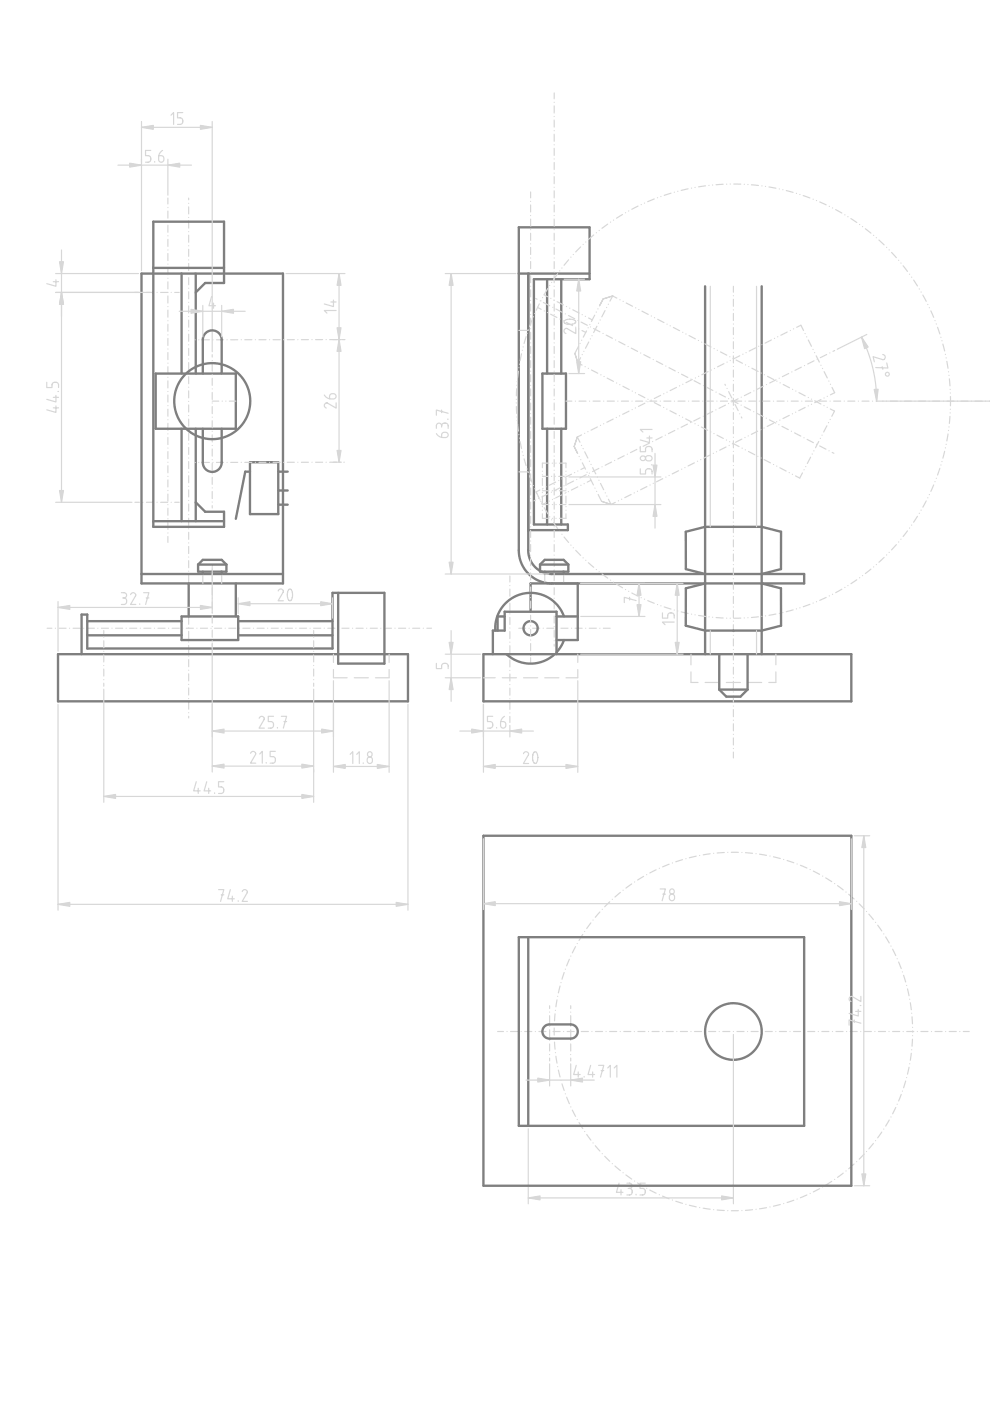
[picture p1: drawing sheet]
<svg xmlns="http://www.w3.org/2000/svg" width="210mm" height="297mm" viewBox="0 0 210 297" stroke-linecap="round" stroke-linejoin="round" font-family="sans-serif">
<g fill="none" stroke="#d7d7d7" stroke-width=".25">
<path d="M35.6 42v1.3M35.6 44h.1M35.6 44.8v1.5M35.6 47h.1M35.6 47.8v1.5M35.6 50h.1M35.6 50.8v1.5M35.6 53h.1M35.6 53.8v1.5M35.6 56h.1M35.6 56.8v1.5M35.6 59h.1"/>
<path d="M35.6 59.8v1.5M40 42v.4M40 43.1h.1M40 43.9v1.5M40 46.1h.1M40 46.9v1.5M40 49.1h.1M40 49.9v1.5M40 52.1h.1M40 52.9v1.5M40 55.1h.1M40 55.9v1.5"/>
<path d="M40 58.1h.1M40 58.9v1.5M28.6 62h.9M30.3 62h.1M31 62h1.5M33.3 62h.1M34 62h1.5M35.6 62h.1M35.6 62.8v1.5M35.6 65h.1M35.6 65.8v1.5M35.6 68h.1"/>
<path d="M35.6 68.8v1.5M35.6 71h.1M35.6 71.8v1.5M35.6 74h.1M35.6 74.8v1.5M35.6 77h.1M35.6 77.8v1.5M35.6 80h.1M36.3 62h.1M37 62h1M40 61.1h.1M40 61.9v1.5"/>
<path d="M40 64.1h.1M40 64.9v1.5M40 67.1h.1M40 67.9v1.5M40 70.1h.1M40 70.9v1.5M40 73.1h.1M40 73.9v1.5M40 76.1h.1M40 76.9v1.5M40 79.1h.1M40 79.9v1.5"/>
<path d="M45 75.2v.5M45 76.4v.1M45 77.2v1.5M45 79.4v.1M35.6 80.8v1.5M35.6 83h.1M35.6 83.8v1.5M35.6 86h.1M35.6 86.8v1.5M35.6 89h.1M35.6 89.8v1.5M35.6 92h.1"/>
<path d="M35.6 92.8v1.5M35.6 95h.1M35.6 95.8v1.5M35.6 98h.1M35.6 98.8v1.5M40 82.1h.1M40 82.9v1.5M40 85.1h.1M40 85.9v1.5M40 88.1h.1M40 88.9v1.5M40 91.1h.1"/>
<path d="M40 91.9v1.5M40 94.1h.1M40 94.9v1.5M40 97.1h.1M40 97.9v1.5M45 80.2v1.5M45 82.4v.1M45 83.2v1.5M45 85.4v.1M45 86.2v1.5M45 88.4v.1M45 89.2v1.5"/>
<path d="M45 91.4v.1M45 92.2v1.5M45 94.4v.1M45 95.2v1.5M45 97.4v.1M45 98.2v1.5M28.6 106.5h.9M30.3 106.5h.1M31 106.5h1.5M33.3 106.5h.1M34 106.5h1.5M35.6 101h.1"/>
<path d="M35.6 101.8v1.5M35.6 104h.1M35.6 104.8v1.5M35.6 107h.1M35.6 107.8v1.5M35.6 110h.1M35.6 110.8v1.5M35.6 113h.1M35.6 113.8v1.2M36.3 106.5h.1M37 106.5h1M40 100.1h.1"/>
<path d="M40 100.9v1.5M40 103.1h.1M40 103.9v1.5M40 106.1h.1M40 106.9v1.5M40 109.1h.1M40 109.9v1.5M40 112.1h.1M40 112.9v1.5M40 115.1h.1M40 115.9v1.5M40 118.1h.1"/>
<path d="M40 118.9v1.5M45 100.4v.1M45 101.2v1.5M45 103.4v.1M45 104.2v1.5M45 106.4v.1M45 107.2v.5M10 133.2h1M11.7 133.2h.1M12.5 133.2h1.5M14.7 133.2h.1M15.5 133.2h1.5"/>
<path d="M17.7 133.2h.1M18.5 133.2h1.5M20.7 133.2h.1M21.5 133.2h1.5M23.7 133.2h.1M24.5 133.2h1.5M26.7 133.2h.1M27.5 133.2h1.5M29.7 133.2h.1M30.5 133.2h1.5M32.7 133.2h.1M33.5 133.2h1.5"/>
<path d="M35.7 133.2h.1M36.5 133.2h1.5M38.7 133.2h.1M39.5 133.2h1.5M40 121.1h.1M40 121.9v1.5M40 124.1h.1M40 124.9v1.5M40 127.1h.1M40 127.9v1.5M40 130.1h.1M40 130.9v1.5"/>
<path d="M40 133.1h.1M40 133.9v1.5M40 136.1h.1M40 136.9v1.5M40 139.1h.1M40 139.9v1.5M41.7 133.2h.1M42.5 133.2h1.5M44.7 133.2h.1M45.5 133.2h1.5M47.7 133.2h.1M48.5 133.2h1.5"/>
<path d="M50.5 128h20M50.7 133.2h.1M51.5 133.2h1.5M53.7 133.2h.1M54.5 133.2h1.5M56.7 133.2h.1M57.5 133.2h1.5M59.7 133.2h.1M60.5 133.2h1.5M62.7 133.2h.1M63.5 133.2h1.5M65.7 133.2h.1"/>
<path d="M66.5 133.2h1.5M68.7 133.2h.1M69.5 133.2h1.5M71.7 133.2h.1M72.5 133.2h1.5M74.7 133.2h.1M75.5 133.2h1.5M77.7 133.2h.1M78.5 133.2h1.5M80.7 133.2h.1M81.5 133.2h1.5M83.7 133.2h.1"/>
<path d="M84.5 133.2h1.5M86.7 133.2h.1M87.5 133.2h1.5M89.7 133.2h.1M90.5 133.2h1M40 142.1h.1M40 142.9v1.5M40 145.1h.1M40 145.9v1.5M40 148.1h.1M40 148.9v1.5M40 151.1h.1"/>
<path d="M40 151.9v.3"/>
</g>
<g fill="none" stroke="#7f7f7f" stroke-width=".5">
<path d="M30 58h30v65.7h-30zM32.5 56.8h15M38.5 58v21.2M41.5 58v21.2M33 79.2h17v11.7h-17zM41.5 62l2-2h4v-13h-15v64.7h15v-3.2h-4l-2-2M38.5 90.9v19.6M41.5 90.9v19.6M32.5 110.5h15M12.3 138.7h59.4M18.5 131.7h20M18.5 134.7h20"/>
<path d="M30 121.7h30M38.5 130.7h12v5h-12zM50.5 131.7h20M50.5 134.7h20M71.7 125.7v15h9.8v-15h-11v11.8h-52v-7.2h-1.2v8.4"/>
</g>
<path d="M50.5 128l2.5-.4v.8z" fill="#d7d7d7"/>
<path d="M50.5 128l2.5-.4v.8z" fill="#d7d7d7" stroke="#d7d7d7" stroke-width=".25"/>
<path d="M68 127.6l2.5 .4-2.5 .4z" fill="#d7d7d7"/>
<path d="M68 127.6l2.5 .4-2.5 .4z" fill="#d7d7d7" stroke="#d7d7d7" stroke-width=".25"/>
<g fill="none" stroke="#d7d7d7" stroke-width=".25">
<path d="M122.7 59.2v20M45 119.7v.4M43 121.7v2M45 120.8v.1M45 121.6v1.5M45 123.8v.1M45 124.6v1.5M45 126.8v.1M45 127.6v1.5M45 129.8v.1M45 130.6v1.5M45 132.8v.1"/>
<path d="M45 133.6v1.5M45 135.8v.1M45 136.6v.4M47 121.7v2M50.5 126.8v3.3M59 125.3a.54 .54 0 0 1 .6-.4 .54 .54 0 0 1 .4 .6l-1 1.9h1.1M61.2 125l.4-.1 .4 .8-.1 1.2-.4 .5-.4-.3-.2-.6 .1-.9zM70.5 126.8v4.3"/>
</g>
<g fill="none" stroke="#7f7f7f" stroke-width=".5">
<path d="M110 58h15M112 58v58.8l.4 1.8 .9 1.5 1.6 1.1 2 .5h53.6M116 59.2v20M119 59.2v20M115 79.2h5v11.7h-5zM116 90.9v20.3M119 90.9v20.3M42 119.7v1.5h6v-1.5M42 119.7l1-1h4l1 1M42 119.7h6M112 112.4h8.4v-1.2h-7.2v-52h11.8v-11h-15v68.6l.3 1.8 .7 1.7 1.1 1.4 1.3 1 1.5 .7 1.7 .3h53.9M40 123.7v7"/>
<path d="M43 121.2v.5M47 121.2v.5M50 123.7v7"/>
</g>
<path d="M122.3 76.7h.8l-.4 2.5z" fill="#d7d7d7"/>
<path d="M122.3 76.7h.8l-.4 2.5z" fill="#d7d7d7" stroke="#d7d7d7" stroke-width=".25"/>
<path d="M122.7 59.2l.4 2.5h-.8z" fill="#d7d7d7"/>
<path d="M122.7 59.2l.4 2.5h-.8z" fill="#d7d7d7" stroke="#d7d7d7" stroke-width=".25"/>
<g fill="none" stroke="#d7d7d7" stroke-width=".25">
<path d="M117.5 19.7v1.3M117.5 21.7h.1M117.5 22.5v1.5M117.5 24.7h.1M117.5 25.5v1.5M117.5 27.7h.1M117.5 28.5v1.5M117.5 30.7h.1M117.5 31.5v1.5M117.5 33.7h.1M117.5 34.5v1.5M117.5 36.7h.1"/>
<path d="M117.5 37.5v1.5M117.5 39.7h.1M112.5 40.7v1.3M112.5 42.7h.1M112.5 43.5v1.5M112.5 45.7h.1M112.5 46.5v1.5M112.5 48.7h.1M112.5 49.5v1.5M112.5 51.7h.1M112.5 52.5v1.5M112.5 54.7h.1"/>
<path d="M112.5 55.5v1.5M112.5 57.7h.1M112.5 58.5v1.5M117.5 40.5v1.5M117.5 42.7h.1M117.5 43.5v1.5M117.5 45.7h.1M117.5 46.5v1.5M117.5 48.7h.1M117.5 49.5v1.5M117.5 51.7h.1M117.5 52.5v1.5"/>
<path d="M117.5 54.7h.1M117.5 55.5v1.5M117.5 57.7h.1M117.5 58.5v1.5M119.6 59.2h4.3M112.5 60.7h.1M112.5 61.5v1.5M112.5 63.7h.1M112.5 64.5v1.5M112.5 66.7h.1M112.5 67.5v1.5M112.5 69.7h.1"/>
<path d="M112.5 70.5v1.5M112.5 72.7h.1M112.5 73.5v1.5M112.5 75.7h.1M112.5 76.5v1.5M112.5 78.7h.1M112.5 79.5v1.5M117.5 60.7h.1M117.5 61.5v1.5M117.5 63.7h.1M117.5 64.5v1.5M117.5 66.7h.1"/>
<path d="M117.5 67.5v1.5M117.5 69.7h.1M117.5 70.5v1.5M117.5 72.7h.1M117.5 73.5v1.5M117.5 75.7h.1M117.5 76.5v1.5M117.5 78.7h.1M117.5 79.5v1.5M119.7 68.5l.6 .2a1.8 1.8 0 0 0 1.8-.5l-.2-.2-.5-.3a1.8 1.8 0 0 0-1.8 .5l.1 .3M120.6 79.2h3.3M122.1 69.6v1.1l-1.9-1a.54 .54 0 0 0-.7 .4 .54 .54 0 0 0 .5 .6"/>
<path d="M112.5 81.7h.1M112.5 82.5v1.5M112.5 84.7h.1M112.5 85.5v1.5M112.5 87.7h.1M112.5 88.5v1.5M112.5 90.7h.1M112.5 91.5v1.5M112.5 93.7h.1M112.5 94.5v1.5M112.5 96.7h.1M112.5 97.5v1.5"/>
<path d="M112.5 99.7h.1M117.5 81.7h.1M117.5 82.5v1.5M117.5 84.7h.1M117.5 85.5v1.5M117.5 87.7h.1M117.5 88.5v1.5M117.5 90.7h.1M117.5 91.5v1.5M117.5 93.7h.1M117.5 94.5v1.5M117.5 96.7h.1"/>
<path d="M117.5 97.5v1.5M117.5 99.7h.1M112.5 100.5v1.5M112.5 102.7h.1M112.5 103.5v1.5M112.5 105.7h.1M112.5 106.5v1.5M112.5 108.7h.1M112.5 109.5v1.5M112.5 111.7h.1M112.5 112.5v1.5M112.5 114.7h.1"/>
<path d="M112.5 115.5v1.5M112.5 117.7h.1M112.5 118.5v1.5M117.5 100.5v1.5M117.5 102.7h.1M117.5 103.5v1.5M117.5 105.7h.1M117.5 106.5v1.5M117.5 108.7h.1M117.5 109.5v1.5M117.5 111.7h.1M117.5 112.5v1.5"/>
<path d="M117.5 114.7h.1M117.5 115.5v1.5M117.5 117.7h.1M117.5 118.5v1.6M22 133.7v.7M22 135.1h.1M22 135.9v1.5M22 138.1h.1M22 138.9v1.5M66.5 133.7v.7M66.5 135.1h.1M66.5 135.9v1.5"/>
<path d="M66.5 138.1h.1M66.5 138.9v1.5M70.7 138.7v1.8M82.5 138.7v1.8M108.1 122.1v1.3M108.1 124.1v.1M108.1 124.9v1.5M108.1 127.1v.1M108.1 127.9v1.5M108.1 130.1v.1M108.1 130.9v1.5M108.1 133.1v.1"/>
<path d="M108.1 133.9v1.5M108.1 136.1v.1M108.1 136.9v1.5M108.1 139.1v.1M108.1 139.9v1.5M110 133.2h1.4M112.2 133.2h.1M112.5 120.7h.1M112.5 121.5v1.5M112.5 123.7h.1M112.5 124.5v1.5M112.5 126.7h.1"/>
<path d="M112.5 127.5v1.5M112.5 129.7h.1M112.5 130.5v1.5M112.5 132.7h.1M112.5 133.5v1.5M112.5 135.7h.1M112.5 136.5v1.5M112.5 138.7v.3M112.5 139.5v1.2M112.9 133.2h1.5M115.2 133.2h.1M115.5 121.7v2"/>
<path d="M115.9 133.2h1.5M117.5 120.8v.1M117.5 121.6v1.5M117.5 123.8v.1M117.5 124.6v1.5M117.5 126.8v.1M117.5 127.6v1.5M117.5 129.8v.1M117.5 130.6v1.5M117.5 132.8v.1M117.5 133.6v1.5M117.5 135.8v.1"/>
<path d="M117.5 136.6v.4M118.2 133.2h.1M118.9 133.2h1.5M119.5 121.7v2M121.2 133.2h.1M121.9 133.2h1.5M122.5 138.7v1.8M124.2 133.2h.1M124.9 133.2h1.5M127.2 133.2h.1M127.9 133.2h1.5M22 141.1h.1"/>
<path d="M22 141.9v1.5M22 144.1h.1M22 144.9v.6M66.5 141.1h.1M66.5 141.9v1.5M66.5 144.1h.1M66.5 144.9v.6M70.7 142v1.7h2.9M75.1 143.7h3M82.5 142v1.7h-2.9M102.5 143.7h2.5M106.5 143.7h3"/>
<path d="M108.1 142.1v.1M108.1 142.9v1.5M108.1 145.1v.1M108.1 145.9v1.5M108.1 148.1v.1M108.1 148.9v1.5M108.1 151.1v.1M108.1 151.9v1.3M111 143.7h3M115.5 143.7h3M122.5 142v1.7h-2.5M45 162.4h21.5"/>
</g>
<g fill="none" stroke="#7f7f7f" stroke-width=".5">
<path d="M53 98h6v11h-6zM53 100h-1l-2 10M59 100h2M59 104h2M59 107h2M114.5 119.7v1.5h6v-1.5M114.5 119.7l1-1h4l1 1M114.5 119.7h6M12.3 138.7v10h74.2v-10h-14.8M104.5 138.7v-5h2.5v-4h11v9M107 130.7h-1.5v3M107.4 138.7l1.1 .8 1.3 .7 1.3 .4 1.4 .1 1.4-.1 1.3-.4 1.3-.6 1.1-.9"/>
<path d="M112.5 129.7v-6h10v12h-4.5M115.5 121.2v.5M118 130.7h4.5M119.5 121.2v.5M119.6 135.7l-.7 1.4-.9 1.2M119.6 130.7l-.6-1.2-.8-1.1-.9-1-1.1-.7-1.2-.6-1.4-.3-1.3-.1-1.3 .2-1.3 .3-1.2 .7-1.1 .8-.9 1-.7 1.1-.5 1.3-.3 1.3v1.3M180.5 138.7h-78v10h78"/>
<circle cx="112.5" cy="133.2" r="1.5"/>
</g>
<path d="M45 162.4l2.5-.4v.8z" fill="#d7d7d7"/>
<path d="M45 162.4l2.5-.4v.8z" fill="#d7d7d7" stroke="#d7d7d7" stroke-width=".25"/>
<path d="M64 162l2.5 .4-2.5 .4z" fill="#d7d7d7"/>
<path d="M64 162l2.5 .4-2.5 .4z" fill="#d7d7d7" stroke="#d7d7d7" stroke-width=".25"/>
<path d="M45 136.3v27.4M53.1 159.7a.54 .54 0 0 1 .7-.4 .54 .54 0 0 1 .4 .7l-1.1 1.8h1.1M55.1 159.9l.5-.6v2.5M58.4 159.3h-1.1v1.1h.5a.71 .71 0 0 1 .6 .7 .71 .71 0 0 1-.6 .7h-.5M66.5 146.1v17.6M22 168.9h44.5M56.4 161.7v.1" fill="none" stroke="#d7d7d7" stroke-width=".25"/>
<path d="M64 168.4l2.5 .5-2.5 .4z" fill="#d7d7d7"/>
<path d="M64 168.4l2.5 .5-2.5 .4z" fill="#d7d7d7" stroke="#d7d7d7" stroke-width=".25"/>
<path d="M22 168.9l2.5-.5v.9z" fill="#d7d7d7"/>
<path d="M22 168.9l2.5-.5v.9z" fill="#d7d7d7" stroke="#d7d7d7" stroke-width=".25"/>
<path d="M22 146.1v24M41.6 165.7l-.5 2h1.3M42 167.1v1.1M43.8 165.7l-.5 2h1.4M44.2 167.1v1.1M45.5 168.1v.1M47.4 165.7h-1.1v1.1h.6a.71 .71 0 0 1 .6 .7 .71 .71 0 0 1-.6 .7h-.6M66.5 163.1v7M12.3 191.7h74.2" fill="none" stroke="#d7d7d7" stroke-width=".25"/>
<path d="M12.3 191.7l2.5-.4v.9z" fill="#d7d7d7"/>
<path d="M12.3 191.7l2.5-.4v.9z" fill="#d7d7d7" stroke="#d7d7d7" stroke-width=".25"/>
<path d="M84 191.3l2.5 .4-2.5 .5z" fill="#d7d7d7"/>
<path d="M84 191.3l2.5 .4-2.5 .5z" fill="#d7d7d7" stroke="#d7d7d7" stroke-width=".25"/>
<path d="M12.3 149.3v43.7M86.5 149.3v43.7M70.7 162.5h11.8M46.3 188.6h1.2l-.7 2.5M46.9 189.7h.6M48.8 188.6l-.5 2h1.4M49.3 190v1.1M50.5 191v.1M51.4 189a.54 .54 0 0 1 .6-.4 .54 .54 0 0 1 .4 .7l-1.1 1.8h1.2" fill="none" stroke="#d7d7d7" stroke-width=".25"/>
<path d="M70.7 162.5l2.5-.4v.8z" fill="#d7d7d7"/>
<path d="M70.7 162.5l2.5-.4v.8z" fill="#d7d7d7" stroke="#d7d7d7" stroke-width=".25"/>
<path d="M80 162.1l2.5 .4-2.5 .4z" fill="#d7d7d7"/>
<path d="M80 162.1l2.5 .4-2.5 .4z" fill="#d7d7d7" stroke="#d7d7d7" stroke-width=".25"/>
<g fill="none" stroke="#d7d7d7" stroke-width=".25">
<path d="M45 155h25.7M70.7 144.3v19.5M74.2 159.9l.6-.5v2.5M75.6 159.9l.6-.5v2.5M82.5 144.3v19.5M77 161.7v.2M77.9 160.8a.61 .61 0 0 1 .9-.1 .61 .61 0 0 1 0 .9 .61 .61 0 0 1-.9 0z"/>
<circle cx="78.4" cy="160" r=".52"/>
</g>
<path d="M45 155l2.5-.4v.8z" fill="#d7d7d7"/>
<path d="M45 155l2.5-.4v.8z" fill="#d7d7d7" stroke="#d7d7d7" stroke-width=".25"/>
<path d="M68.2 154.6l2.5 .4-2.5 .4z" fill="#d7d7d7"/>
<path d="M68.2 154.6l2.5 .4-2.5 .4z" fill="#d7d7d7" stroke="#d7d7d7" stroke-width=".25"/>
<path d="M13 53v14M45 149.3v7M55 152.3a.54 .54 0 0 1 .6-.4 .54 .54 0 0 1 .4 .6l-1.1 1.9h1.1M58 151.9h-1.1v1.1h.5a.71 .71 0 0 1 .6 .7 .71 .71 0 0 1-.6 .7h-.5M58.8 154.2v.2M59.7 151.9h1.1l-.7 2.5M60.2 153h.6M70.7 149.3v7" fill="none" stroke="#d7d7d7" stroke-width=".25"/>
<path d="M12.6 55.5h.9l-.5 2.5z" fill="#d7d7d7"/>
<path d="M12.6 55.5h.9l-.5 2.5z" fill="#d7d7d7" stroke="#d7d7d7" stroke-width=".25"/>
<path d="M13 62l.5 2.5h-.9z" fill="#d7d7d7"/>
<path d="M13 62l.5 2.5h-.9z" fill="#d7d7d7" stroke="#d7d7d7" stroke-width=".25"/>
<path d="M11.3 59.7h1.1M11.8 58h17.6M11.9 59.3v1.4l-2-.6M11.8 62h17.6M13 62v44.5" fill="none" stroke="#d7d7d7" stroke-width=".25"/>
<path d="M13 62l.5 2.5h-.9z" fill="#d7d7d7"/>
<path d="M13 62l.5 2.5h-.9z" fill="#d7d7d7" stroke="#d7d7d7" stroke-width=".25"/>
<path d="M12.6 104h.9l-.5 2.5z" fill="#d7d7d7"/>
<path d="M12.6 104h.9l-.5 2.5z" fill="#d7d7d7" stroke="#d7d7d7" stroke-width=".25"/>
<path d="M25 35h15.6M11.8 62h20.1M9.9 81.1v1.1h1.1v-.6a.71 .71 0 0 1 .7-.6 .71 .71 0 0 1 .7 .6v.6M11.3 86.5h1.1M11.3 84.3h1.1M11.9 86.1v1.3l-2-.5M11.9 83.8v1.4l-2-.5M12.3 83h.1M11.8 106.5h16.2" fill="none" stroke="#d7d7d7" stroke-width=".25"/>
<path d="M27.5 34.6l2.5 .4-2.5 .4z" fill="#d7d7d7"/>
<path d="M27.5 34.6l2.5 .4-2.5 .4z" fill="#d7d7d7" stroke="#d7d7d7" stroke-width=".25"/>
<path d="M35.6 35l2.5-.4v.8z" fill="#d7d7d7"/>
<path d="M35.6 35l2.5-.4v.8z" fill="#d7d7d7" stroke="#d7d7d7" stroke-width=".25"/>
<path d="M30 33.8v23.6M30 27h15M32 31.9h-1.1v1.1h.5a.71 .71 0 0 1 .6 .7 .71 .71 0 0 1-.6 .7h-.5M32.8 34.3v.1M34.5 31.9a1.71 1.71 0 0 0-.6 2.4 .67 .67 0 0 0 .9-.5 .67 .67 0 0 0-.6-.8h-.5M35.6 33.8v7.6" fill="none" stroke="#d7d7d7" stroke-width=".25"/>
<path d="M42.5 26.6l2.5 .4-2.5 .4z" fill="#d7d7d7"/>
<path d="M42.5 26.6l2.5 .4-2.5 .4z" fill="#d7d7d7" stroke="#d7d7d7" stroke-width=".25"/>
<path d="M30 27l2.5-.4v.8z" fill="#d7d7d7"/>
<path d="M30 27l2.5-.4v.8z" fill="#d7d7d7" stroke="#d7d7d7" stroke-width=".25"/>
<path d="M30 25.8v8.6M36.2 24.4l.6-.5v2.5M38.7 23.9h-1.1v1.1h.6a.71 .71 0 0 1 .6 .7 .71 .71 0 0 1-.6 .7h-.6M45 25.8v48.8M95.6 133.7v15" fill="none" stroke="#d7d7d7" stroke-width=".25"/>
<path d="M95.6 143.7l.5 2.5h-.9z" fill="#d7d7d7"/>
<path d="M95.6 143.7l.5 2.5h-.9z" fill="#d7d7d7" stroke="#d7d7d7" stroke-width=".25"/>
<path d="M95.2 136.2h.9l-.5 2.5z" fill="#d7d7d7"/>
<path d="M95.2 136.2h.9l-.5 2.5z" fill="#d7d7d7" stroke="#d7d7d7" stroke-width=".25"/>
<path d="M94.4 138.7h7.5M92.5 140.6v1.2h1.1v-.6a.71 .71 0 0 1 .7-.6 .71 .71 0 0 1 .7 .6v.6M94.4 143.7h7.5M102.5 162.5h20" fill="none" stroke="#d7d7d7" stroke-width=".25"/>
<path d="M102.5 162.5l2.5-.4v.8z" fill="#d7d7d7"/>
<path d="M102.5 162.5l2.5-.4v.8z" fill="#d7d7d7" stroke="#d7d7d7" stroke-width=".25"/>
<path d="M120 162.1l2.5 .4-2.5 .4z" fill="#d7d7d7"/>
<path d="M120 162.1l2.5 .4-2.5 .4z" fill="#d7d7d7" stroke="#d7d7d7" stroke-width=".25"/>
<path d="M97.5 155h15.6M102.5 149.3v14.5M111 159.8a.54 .54 0 0 1 .6-.4 .54 .54 0 0 1 .4 .6l-1 1.9h1.1M113.2 159.5l.4-.1 .4 .8-.1 1.2-.4 .5-.4-.3-.2-.6 .1-.9zM122.5 144.3v19.5" fill="none" stroke="#d7d7d7" stroke-width=".25"/>
<path d="M108.1 155l2.5-.4v.8z" fill="#d7d7d7"/>
<path d="M108.1 155l2.5-.4v.8z" fill="#d7d7d7" stroke="#d7d7d7" stroke-width=".25"/>
<path d="M100 154.6l2.5 .4-2.5 .4z" fill="#d7d7d7"/>
<path d="M100 154.6l2.5 .4-2.5 .4z" fill="#d7d7d7" stroke="#d7d7d7" stroke-width=".25"/>
<path d="M143.6 123.7v15M102.5 149.3v7M104.5 151.9h-1.1v1.1h.5a.71 .71 0 0 1 .6 .7 .71 .71 0 0 1-.6 .7h-.5M105.3 154.2v.2M107 151.9a1.71 1.71 0 0 0-.6 2.4 .67 .67 0 0 0 .9-.5 .67 .67 0 0 0-.6-.8h-.5M108.1 153.8v2.5" fill="none" stroke="#d7d7d7" stroke-width=".25"/>
<path d="M143.6 123.7l.4 2.5h-.8z" fill="#d7d7d7"/>
<path d="M143.6 123.7l.4 2.5h-.8z" fill="#d7d7d7" stroke="#d7d7d7" stroke-width=".25"/>
<path d="M143.2 136.2h.8l-.4 2.5z" fill="#d7d7d7"/>
<path d="M143.2 136.2h.8l-.4 2.5z" fill="#d7d7d7" stroke="#d7d7d7" stroke-width=".25"/>
<path d="M123.1 123.7h21.7M123.1 138.7h21.7M135.5 123.7v7M140.5 130v1.1h1.1v-.6a.71 .71 0 0 1 .7-.6 .71 .71 0 0 1 .7 .6v.6M143 131.9h-2.5l.5 .6" fill="none" stroke="#d7d7d7" stroke-width=".25"/>
<path d="M135.1 128.2h.8l-.4 2.5z" fill="#d7d7d7"/>
<path d="M135.1 128.2h.8l-.4 2.5z" fill="#d7d7d7" stroke="#d7d7d7" stroke-width=".25"/>
<path d="M135.5 123.7l.4 2.5h-.8z" fill="#d7d7d7"/>
<path d="M135.5 123.7l.4 2.5h-.8z" fill="#d7d7d7" stroke="#d7d7d7" stroke-width=".25"/>
<g fill="none" stroke="#d7d7d7" stroke-width=".25">
<path d="M95.6 58v63.7M155.5 60.7v1.3M155.5 62.7h.1M155.5 63.5v1.5M155.5 65.7h.1M155.5 66.5v1.5M155.5 68.7h.1M155.5 69.5v1.5M155.5 71.7h.1M155.5 72.5v1.5M155.5 74.7h.1M155.5 75.5v1.5"/>
<path d="M155.5 77.7h.1M155.5 78.5v1.5M155.5 80.7h.1M155.5 81.5v1.5M155.5 83.7h.1M155.5 84.5v1.5M155.5 86.7h.1M155.5 87.5v1.5M155.5 89.7h.1M155.5 90.5v1.5M155.5 92.7h.1M155.5 93.5v1.5"/>
<path d="M155.5 95.7h.1M155.5 96.5v1.5M155.5 98.7h.1M155.5 99.5v1.5M155.5 101.7h.1M155.5 102.5v1.5M155.5 104.7h.1M155.5 105.5v1.5M155.5 107.7h.1M155.5 108.5v1.5M155.5 110.7h.1M155.5 111.5v1.5"/>
<path d="M155.5 113.7h.1M155.5 114.5v1.5M155.5 116.7h.1M155.5 117.5v1.5M155.5 119.7h.1M123.1 130.7h13.6M123.1 123.7h13.6M133.5 126.6v.6M134.9 127.3l-2.5-.7v1.2M155.5 120.5v1.5M155.5 122.7h.1M155.5 123.5v1.5"/>
<path d="M155.5 125.7h.1M155.5 126.5v1.5M155.5 128.7h.1M155.5 129.5v1.5M155.5 131.7h.1M155.5 132.5v1.5M155.5 134.7h.1M155.5 135.5v1.5M155.5 137.7h.1M155.5 138.5v1.5M155.5 140.7h.1M155.5 141.5v1.5"/>
<path d="M155.5 143.7h.1M155.5 144.5v1.5M155.5 146.7h.1M155.5 147.5v1.5M155.5 149.7h.1M155.5 150.5v1.5M155.5 152.7h.1M155.5 153.5v1.5M155.5 155.7h.1M155.5 156.5v1.5M155.5 158.7h.1M155.5 159.5v1.2"/>
</g>
<path d="M95.2 119.2h.9l-.5 2.5z" fill="#d7d7d7"/>
<path d="M95.2 119.2h.9l-.5 2.5z" fill="#d7d7d7" stroke="#d7d7d7" stroke-width=".25"/>
<path d="M95.6 58l.5 2.5h-.9z" fill="#d7d7d7"/>
<path d="M95.6 58l.5 2.5h-.9z" fill="#d7d7d7" stroke="#d7d7d7" stroke-width=".25"/>
<g fill="none" stroke="#d7d7d7" stroke-width=".25">
<path d="M94.4 58h15M41.4 72l-.1 .1M42.2 72h-.1M44.4 72h-1.5M45.2 72h-.1M47.4 72h-1.5M48.2 72h-.1M50.4 72h-1.5M51.2 72h-.1M53.4 72h-1.5M54.2 72h-.1M56.4 72h-1.5"/>
<path d="M57.2 72h-.1M59.4 72h-1.5M60.2 72h-.1M62.4 72h-1.5M63.2 72h-.1M65.4 72h-1.5M66.2 72h-.1M68.4 72h-1.5M69.2 72h-.1M71.4 72h-1.5M71.9 72v26M72.2 72h-.1"/>
<path d="M73 72h-.1M110 70.1h2M41.4 98l-.1 .1M42.2 98h-.1M44.4 98h-1.5M45.2 98h-.1M47.4 98h-1.5M48.2 98h-.1M50.4 98h-1.5M51.2 98h-.1M53.4 98h-1.5M54.2 98h-.1"/>
<path d="M56.4 98h-1.5M57.2 98h-.1M59.4 98h-1.5M60.2 98h-.1M62.4 98h-1.5M63.2 98h-.1M65.4 98h-1.5M66.2 98h-.1M68.4 98h-1.5M69.2 98h-.1M71.4 98h-1.5M72.2 98h-.1"/>
<path d="M73 98h-.1M92.5 91.9a1.71 1.71 0 0 0 2.4 .6 .67 .67 0 0 0-.5-.9 .67 .67 0 0 0-.8 .6v.5M93.6 90.3a.56 .56 0 0 0-.5-.6 .56 .56 0 0 0-.6 .6v.5M93.6 90.3a.71 .71 0 0 1 .7-.6 .71 .71 0 0 1 .7 .6v.5M93.6 86.9v.6M93.6 90.3v.2M94.9 88.9h.1M95 87.6l-2.5-.7v1.1M115 99.9h.1M116.4 98.2h-1.4v1M117.1 98.2h.1M117.9 98.2h.1"/>
<path d="M118.6 98.2h1.4v1M120 85.1h1.2M120 99.9h.1M122 85.1h.1M122.7 85.1h1.5M125 85.1h.1M125.7 85.1h1.5M128 85.1h.1M128.7 85.1h1.5M131 85.1h.1M131.7 85.1h1.5M134 85.1h.1"/>
<path d="M134.7 85.1h1.5M137 85.1h.1M137.7 85.1h1.5M140 85.1h.1M140.7 85.1h1.5M143 85.1h.1M143.7 85.1h1.5M146 85.1h.1M146.7 85.1h1.5M149 85.1h.1M149.7 85.1h1.5M152 85.1h.1"/>
<path d="M152.7 85.1h1.5M155 85.1h.1M155.7 85.1h1.5M158 85.1h.1M158.7 85.1h1.5M161 85.1h.1M161.7 85.1h1.5M164 85.1h.1M164.7 85.1h1.5M167 85.1h.1M167.7 85.1h1.5M170 85.1h.1"/>
<path d="M170.7 85.1h1.5M173 85.1h.1M173.7 85.1h1.5M176 85.1h.1M176.7 85.1h1.5M179 85.1h.1M179.7 85.1h1.5M182 85.1h.1M182.7 85.1h1.5M185 85.1h.1M185.7 85.1h1.5M188 85.1h.1"/>
<path d="M188.7 85.1h1.5M191 85.1h.1M191.7 85.1h1.5M194 85.1h.1M194.7 85.1h1.5M197 85.1h.1M197.7 85.1h1.5M200 85.1h.1M200.7 85.1h1.5M203 85.1h.1M203.7 85.1h1.5M206 85.1h.1"/>
<path d="M206.7 85.1h1.5M209 85.1h.1M209.7 85.1h.3M110 100.1h2M115 108.9v1h1.4M115 100.7h.1M115 101.4v1.5M115 103.7h.1M115 104.4v.1M115 105.2v1.5M115 107.4h.1M115 108.2h.1"/>
<path d="M115 104.1h1.4M117.1 109.9h.1M117.1 104.1h.1M117.9 109.9h.1M117.9 104.1h.1M118.6 104.1h1.4M120 108.9v1h-1.4M120 100.7h.1M120 101.4v1.5M120 103.7h.1M120 104.4v.1M120 105.2v1.5"/>
<path d="M120 107.4h.1M120 108.2h.1M94.4 121.7h22M123.6 198.1l-.8 1.3M124 197.5h.1M125.3 195.7l-.9 1.2M125.7 195.1h.1M127.2 193.4l-1 1.1M127.7 192.8h.1M129.3 191.2l-1.1 1.1M129.8 190.7h.1M131.5 189.2l-1.1 1"/>
<path d="M132.1 188.7v.1M133.9 187.4l-1.2 .9M134.6 187h-.1M136.5 185.8l-1.3 .8M137.1 185.4h.1M139.1 184.4l-1.3 .7M139.8 184.1h.1M141.9 183.2l-1.4 .6M142.6 183h.1M144.7 182.3l-1.4 .4M145.4 182.1h.1M147.6 181.5l-1.4 .4"/>
<path d="M148.4 181.4h-.1M150.6 181l-1.5 .2M151.3 180.9h.1M153.6 180.7l-1.5 .2M154.3 180.7h.1M155.1 180.7h1.5M157.3 180.7h.1M158.1 180.8l1.5 .1M160.3 181h.1M161 181.1l1.5 .3M163.2 181.5h.1M164 181.7l1.4 .3"/>
<path d="M166.2 182.2h.1M166.9 182.4l1.4 .5M169 183.2h.1M169.7 183.5l1.4 .5M171.8 184.4h.1M172.4 184.7l1.4 .7M174.4 185.7v.1M175.1 186.1l1.2 .8M177 187.3h.1M177.6 187.8l1.2 .9M179.4 189.1h.1M179.9 189.6l1.2 1"/>
<path d="M181.6 191.1h.1M182.2 191.6l1 1.1M183.7 193.2v.1M184.2 193.8l1 1.2M185.6 195.5v.1M186.1 196.2l.9 1.2M187.4 198h.1M187.8 198.6l.7 1.3M105.5 218.7h1.2M107.5 218.7h.1M108.2 218.7h1.5M110.5 218.7h.1"/>
<path d="M111.2 218.7h1.5M113.5 218.7h.1M114.2 218.7h1.5M116.5 218.7h.1M117.2 218.7h1.5M117.5 218v1.4M117.5 217.2h.1M117.7 215l-.1 1.5M117.8 214.2h.1M118.1 212l-.2 1.5M118.2 211.2v.1M118.7 209.1l-.3 1.4"/>
<path d="M118.9 208.3h.1M119.5 218.7h.1M119.6 206.2l-.4 1.4M119.9 205.5h.1M120.2 218.7h1.5M120.7 203.4l-.6 1.4M121 202.7h.1M122 200.7l-.7 1.3M122.4 200v.1M122.5 218.7h.1M123.2 218.7h1.5M125.5 218.7h.1"/>
<path d="M126.2 218.7h1.5M128.5 218.7h.1M129.2 218.7h1.5M131.5 218.7h.1M132.2 218.7h1.5M134.5 218.7h.1M135.2 218.7h1.5M137.5 218.7h.1M138.2 218.7h1.5M140.5 218.7h.1M141.2 218.7h1.5M143.5 218.7h.1"/>
<path d="M144.2 218.7h1.5M146.5 218.7h.1M147.2 218.7h1.5M149.5 218.7h.1M150.2 218.7h1.5M152.5 218.7h.1M153.2 218.7h1.5M155.5 218.7h.1M156.2 218.7h1.5M158.5 218.7h.1M159.2 218.7h1.5M161.5 218.7h.1"/>
<path d="M162.2 218.7h1.5M164.5 218.7h.1M165.2 218.7h1.5M167.5 218.7h.1M168.2 218.7h1.5M170.5 218.7h.1M171.2 218.7h1.5M173.5 218.7h.1M174.2 218.7h1.5M176.5 218.7h.1M177.2 218.7h1.5M179.5 218.7h.1"/>
<path d="M180.2 218.7h1.5M182.5 218.7h.1M183.2 218.7h1.5M185.5 218.7h.1M186.2 218.7h1.5M188.5 218.7h.1M188.9 200.6h.1M189.2 218.7h1.5M189.3 201.2l.6 1.4M190.2 203.3h.1M190.5 204l.6 1.4M191.3 206.1h.1"/>
<path d="M191.5 218.7h.1M191.6 206.8l.4 1.4M192.2 208.9h.1M192.2 218.7h1.5M192.4 209.7l.3 1.4M192.9 211.8v.1M193 212.6l.2 1.5M193.3 214.8h.1M193.4 215.6l.1 1.5M193.5 217.8h.1M193.5 219.6h.1M193.5 218.6v.2"/>
<path d="M194.5 218.7h.1M195.2 218.7h1.5M197.5 218.7h.1M198.2 218.7h1.5M200.5 218.7h.1M201.2 218.7h1.5M203.5 218.7h.1M204.2 218.7h1.3M117.5 220.2h.1M117.6 220.9l.1 1.5M117.8 223.2h.1M117.9 223.9l.2 1.5"/>
<path d="M118.2 226.1v.1M118.4 226.9l.3 1.4M118.9 229.1h.1M119.2 229.8l.4 1.4M119.9 231.9h.1M120.1 232.6l.6 1.4M121 234.7h.1M121.3 235.4l.7 1.3M122.4 237.3v.1M122.8 238l.8 1.3M124 239.9h.1M187.4 239.4h.1"/>
<path d="M188.5 237.5l-.7 1.3M188.9 236.8h.1M189.9 234.8l-.6 1.4M190.2 234.1h.1M191.1 232l-.6 1.4M191.3 231.3h.1M192 229.2l-.4 1.4M192.2 228.5h.1M192.7 226.3l-.3 1.4M192.9 225.5v.1M193.2 223.3l-.2 1.5M193.3 222.6h.1"/>
<path d="M193.5 220.3l-.1 1.5M124.4 240.5l.9 1.2M125.7 242.3h.1M126.2 242.9l1 1.1M127.7 244.6h.1M128.2 245.1l1.1 1.1M129.8 246.7h.1M130.4 247.2l1.1 1M132.1 248.6v.1M132.7 249.1l1.2 .9M134.5 250.4h.1M135.2 250.8l1.3 .8"/>
<path d="M137.1 252h.1M137.8 252.3l1.3 .7M139.8 253.3h.1M140.5 253.6l1.4 .6M142.6 254.4h.1M143.3 254.7l1.4 .4M145.4 255.3h.1M146.2 255.5l1.4 .4M148.3 256h.1M149.1 256.2l1.5 .2M151.3 256.5h.1M152.1 256.5l1.5 .2"/>
<path d="M154.3 256.7h.1M156.6 256.7h-1.5M157.3 256.7h.1M159.6 256.5l-1.5 .1M160.3 256.4h.1M162.5 256l-1.5 .3M163.3 255.9h-.1M165.4 255.4l-1.4 .3M166.2 255.2h.1M168.3 254.5l-1.4 .5M169 254.2h.1M171.1 253.4l-1.4 .5"/>
<path d="M171.8 253h.1M173.8 252l-1.4 .7M174.4 251.6v.1M176.3 250.5l-1.2 .8M177 250.1h.1M178.8 248.7l-1.2 .9M179.4 248.3h.1M181.1 246.8l-1.2 1M181.6 246.3h.1M183.2 244.7l-1 1.1M183.7 244.1v.1M185.2 242.4l-1 1.2"/>
<path d="M185.6 241.8v.1M187 240l-.9 1.2"/>
</g>
<path d="M43 79.2v-7.6l.3-.6 .5-.5 .5-.3 .7-.1 .7 .1 .6 .3 .4 .5 .3 .6v7.6M149.5 60.7v78M161.5 60.7v78M43 90.9v7.6l.3 .6 .4 .5 .6 .3 .7 .2 .7-.2 .5-.3 .5-.5 .3-.6v-7.6M110 198.7h60.5M110 238.7h60.5" fill="none" stroke="#7f7f7f" stroke-width=".5"/>
<path d="M71.9 72l.4 2.5h-.8z" fill="#d7d7d7"/>
<path d="M71.9 72l.4 2.5h-.8z" fill="#d7d7d7" stroke="#d7d7d7" stroke-width=".25"/>
<path d="M71.5 95.5h.8l-.4 2.5z" fill="#d7d7d7"/>
<path d="M71.5 95.5h.8l-.4 2.5z" fill="#d7d7d7" stroke="#d7d7d7" stroke-width=".25"/>
<path d="M71.9 58v14M70.6 72h1.8M68.8 83.8a1.71 1.71 0 0 0 2.4 .5 .67 .67 0 0 0-.5-.8 .67 .67 0 0 0-.8 .5v.5M70.6 98h1.8M71.3 85.4v1.1l-1.9-1a.54 .54 0 0 0-.7 .4 .54 .54 0 0 0 .5 .6" fill="none" stroke="#d7d7d7" stroke-width=".25"/>
<path d="M71.9 58l.4 2.5h-.8z" fill="#d7d7d7"/>
<path d="M71.9 58l.4 2.5h-.8z" fill="#d7d7d7" stroke="#d7d7d7" stroke-width=".25"/>
<path d="M71.5 69.5h.8l-.4 2.5z" fill="#d7d7d7"/>
<path d="M71.5 69.5h.8l-.4 2.5z" fill="#d7d7d7" stroke="#d7d7d7" stroke-width=".25"/>
<path d="M60.6 58h12.5M38 66h14M70.2 64h1.1M70.7 63.6v1.4l-1.9-.6M71.3 65.8h-2.5l.5 .6M72.5 72h.6" fill="none" stroke="#d7d7d7" stroke-width=".25"/>
<path d="M40.5 65.6l2.5 .4-2.5 .4z" fill="#d7d7d7"/>
<path d="M40.5 65.6l2.5 .4-2.5 .4z" fill="#d7d7d7" stroke="#d7d7d7" stroke-width=".25"/>
<path d="M47 66l2.5-.4v.8z" fill="#d7d7d7"/>
<path d="M47 66l2.5-.4v.8z" fill="#d7d7d7" stroke="#d7d7d7" stroke-width=".25"/>
<g fill="none" stroke="#d7d7d7" stroke-width=".25">
<path d="M146.6 39.9h.1M147.4 39.7h.1M149.6 39.4l-1.5 .2M150.3 39.3h.1M151.1 39.2h.1M153.3 39.1l-1.5 .1M154.1 39h-.1M154.8 39h.1M155.6 39h1.5M157.8 39.1h.1M158.6 39.1h.1M159.3 39.2l1.5 .1"/>
<path d="M161.5 39.4h.1M162.3 39.5h.1M163 39.6l1.5 .3M117 59.9h.1M118.2 58l-.8 1.3M118.7 57.4h.1M119.1 56.8h.1M120.6 55.1l-1 1.1M121.1 54.5h-.1M121.6 53.9l-.1 .1M123.1 52.3l-1 1.1M123.7 51.8h-.1"/>
<path d="M124.2 51.3h.1M125.9 49.8l-1.2 1M126.5 49.3l-.1 .1M127.1 48.9h-.1M128.8 47.5l-1.2 .9M129.5 47.1h-.1M130.1 46.7h.1M132 45.5l-1.3 .8M132.6 45.1h.1M133.3 44.7h.1M135.3 43.7l-1.4 .7M136 43.4h-.1"/>
<path d="M136.7 43l-.1 .1M138.7 42.2l-1.4 .6M139.4 41.9h.1M140.1 41.7h.1M142.3 41l-1.5 .4M143 40.8h.1M143.7 40.6h.1M145.9 40l-1.5 .4M165.2 40.1h.1M166 40.2h.1M166.7 40.4l1.5 .4M168.9 41h.1"/>
<path d="M169.6 41.2h.1M170.3 41.5l1.4 .5M172.4 42.2h.1M173.1 42.5h.1M173.8 42.8l1.4 .6M175.8 43.7l.1 .1M176.5 44.1h.1M177.2 44.4l1.3 .8M179.1 45.5v.1M179.8 45.9v.1M180.4 46.3l1.3 .9M182.3 47.6h.1"/>
<path d="M182.9 48v.1M183.5 48.5l1.2 .9M185.2 49.9h.1M185.8 50.4h.1M186.4 50.9l1.1 1M188 52.4v.1M188.5 53h.1M189 53.5l1 1.1M190.5 55.2h.1M191 55.8h.1M191.5 56.4l.9 1.1M192.8 58.1l.1 .1"/>
<path d="M193.3 58.7v.1M193.7 59.4l.8 1.2M43 64.8v6.6M44.9 62.9l-.6 1.9h1.4M45.3 64.3v1.1M47 64.8v6.6M109.9 78.7l-.2 1.5M110 77.9v.1M110.1 77.2h.1M110.6 75l-.3 1.5M110.8 74.3h-.1M110.9 73.5v.1"/>
<path d="M111.5 71.4l-.4 1.4M111.8 70.7h.1M112 69.9v.1M112.8 67.9l-.5 1.4M113.1 67.1v.1M113.4 66.4v.1M114.3 64.4l-.6 1.4M114.7 63.8h.1M115 63.1h.1M116.2 61.2l-.8 1.2M116.6 60.5h-.1M148.1 79.8h.1"/>
<path d="M150.1 78.8l-1.3 .7M150.8 78.4v.1M151.5 78.1h.1M153.5 77.1l-1.4 .7M154.2 76.8h-.1M154.9 76.4h-.1M156.8 75.4l-1.3 .7M157.5 75.1h.1M158.2 74.8h.1M160.2 73.8l-1.3 .6M160.9 73.4h-.1M161.6 73.1h-.1"/>
<path d="M163.5 72.1l-1.3 .7M164.2 71.7v.1M164.9 71.4h.1M166.9 70.4l-1.3 .7M167.2 79.2l-1.3 .7M167.6 70.1h.1M167.9 78.8v.1M168.3 69.7h-.1M168.9 69.4l.9-.4 .6 1.1M169.9 77.8l-1.3 .7M170.6 77.5h.1M170.7 70.7v.1"/>
<path d="M171 71.4h.1M171.4 72.1l.6 1.3M172.4 74.1h.1M172.6 76.5l-1.4 .7M172.7 74.8h.1M173.1 75.4l.6 1.4M173.3 76.2h-.1M174 77.4l.1 .1M174.4 78.1h.1M174.7 78.8l.7 1.3M175.3 75.2l-1.4 .6M176 74.8h-.1"/>
<path d="M177 74.3l-.4 .2M194.9 61.3h.1M195.3 61.9h.1M195.7 62.6l.7 1.3M196.7 64.5v.1M197 65.2l.1 .1M197.4 65.9l.6 1.4M198.2 68h.1M198.5 68.7h.1M198.8 69.4l.5 1.4M199.5 71.5h.1M199.7 72.2v.1"/>
<path d="M199.9 73l.4 1.4M200.4 75.1l.1 .1M200.6 75.9h.1M200.8 76.6l.2 1.5M201.1 78.8h.1M201.2 79.6h.1M45 85.1h1.4M47.1 85.1h.1M47.9 85.1h.1M48.6 85.1h1.4M109.5 85.4v.1M109.5 84.7h.1"/>
<path d="M109.5 86.2v1.5M109.5 82.4v1.5M109.6 88.4h.1M109.6 81.7h.1M109.7 89.2h.1M109.7 80.9h.1M109.7 89.9l.2 1.5M110 92.1v.1M110.1 92.9h.1M110.3 93.6l.3 1.5M110.7 95.8h.1M110.9 96.5v.1"/>
<path d="M111.1 97.3l.4 1.4M111.8 99.4h.1M122.4 92.7l-.7 2 .8 1.4M122.4 92.7l.6 1.1M122.5 99.9h.1M122.8 96.8h.1M123.1 97.4v.1M123.3 94.4v.1M123.3 92.2l-.9 .5M123.5 98.1l.6 1.4M123.6 95.1h.1M124 99.1l-.8 .4"/>
<path d="M124 95.8l.6 1.3M124 91.9h-.1M124.7 91.5h-.1M125 97.8h.1M125.3 98.5h.1M125.6 99.1l.7 1.4M126.7 90.5l-1.4 .7M127 99.3l-1.4 .7M127.3 90.2h.1M127.7 99h-.1M128 89.8v.1M129.7 98l-1.4 .6"/>
<path d="M130 88.9l-1.3 .6M130.3 97.6h.1M130.7 88.5h.1M131.4 88.2h-.1M132.3 96.6l-1.3 .7M133 96.3h.1M133.4 87.2l-1.4 .6M134 86.8v.1M134.7 86.5h.1M135 95.3l-1.3 .7M135.7 94.9v.1M136.7 85.5l-1.3 .7"/>
<path d="M137.4 85.2h.1M137.7 93.9l-1.3 .7M138.1 84.8h-.1M138.4 93.6h.1M138.9 96.1v15.9M140.1 83.8l-1.4 .7M140.4 92.6l-1.4 .7M140.8 83.5h-.1M141.1 92.3h-.1M141.4 83.1v.1M143.1 91.3l-1.4 .6M143.4 82.1l-1.3 .7"/>
<path d="M143.8 90.9h-.1M143.9 99.8l-1.4 .7M144.1 81.8h.1M144.6 99.5h-.1M144.8 81.5h.1M145.2 99.1h.1M145.8 89.9l-1.4 .7M146.4 89.6h.1M146.8 80.5l-1.4 .6M147.2 98.1l-1.3 .7M147.5 80.1h-.1M147.9 97.8h.1"/>
<path d="M148.4 88.6l-1.3 .7M148.6 97.4v.1M149.1 88.2v.1M150.6 96.5l-1.4 .6M151.1 87.2l-1.3 .7M151.3 96.1h-.1M151.8 86.9h.1M151.9 95.8h.1M153.7 81.5l.1 .2M153.8 85.9l-1.3 .7M153.9 94.8l-1.3 .6M154.2 82.4h.1"/>
<path d="M154.5 85.6h.1M154.5 83l.7 1.4M154.6 94.4v.1M155.3 94.1h.1M155.5 85v.1M155.8 85.7l.7 1.4M156.5 84.6l-1.4 .6M156.8 87.7h.1M157.2 84.2h-.1M157.2 88.4l.1 .2M157.3 93.1l-1.4 .7M158 92.8h-.1"/>
<path d="M158.7 92.4h-.1M159.2 83.2l-1.4 .7M159.9 82.9h-.1M160.6 91.4l-1.3 .7M161.3 91.1h.1M161.9 81.9l-1.4 .6M162 90.7v.1M162.5 81.5h.1M164 89.7l-1.3 .7M164.5 80.5l-1.3 .7M164.7 89.4h-.1M165.2 80.2h.1"/>
<path d="M165.4 89.1h-.1M167.4 88.1l-1.4 .6M168 87.7h.1M168.7 87.4h.1M170.7 86.4l-1.3 .7M171.4 86.1h.1M172.1 85.7h-.1M174.1 84.7l-1.4 .7M174.7 84.4h.1M175.4 84h.1M175.7 80.8h.1M176.1 81.5h.1"/>
<path d="M176.4 82.1l.6 1.2-.9 .4M199.3 99.3l-.5 1.4M199.5 98.6h.1M199.7 97.8v.1M200.3 95.7l-.4 1.4M200.5 94.9l-.1 .1M200.6 94.2h.1M201 92l-.2 1.5M201.1 91.3h.1M201.2 90.5h.1M201.3 80.3l.1 1.5M201.4 88.3l-.1 1.5"/>
<path d="M201.5 82.5v.1M201.5 87.5v.1M201.5 83.3h.1M201.5 86.8h.1M201.5 84.1v1.9M112 100.1v.1M112.3 100.8l.5 1.4M113.1 102.9v.1M113.4 103.6v.1M113.6 106l-.4 .2M113.7 104.3l.6 1.4M114.2 105.3h.1"/>
<path d="M114.2 105.7h.1M114.5 103.9l-.8 .4 .1 .3M114.5 106h.1M114.7 106.3h.1M114.8 106.6l.2 .4M115 101h1.2M115 107h1.4M115 107h.1M115.1 103.6h.1M115.4 107.7l.8 1.2M115.8 106.6l-.8 .4M115.8 103.2h.1"/>
<path d="M116.2 104.7l-1.3 .7M116.5 106.2l-.1 .1M116.5 109.6h.1M116.9 104.3v.1M116.9 101h.1M117 110.2h.1M117.1 107h.1M117.2 105.9h-.1M117.4 110.8l.8 1.3M117.7 101h.1M117.8 102.2l-1.3 .7M117.9 107h.1"/>
<path d="M118.5 101h1.2M118.5 101.9h.1M118.6 107h1.4M118.7 112.7h.1M118.9 103.3l-1.3 .7M119.1 113.3h.1M119.2 104.9l-1.4 .7M119.2 101.5l-.1 .1M119.6 113.9l1 1.1M119.6 103h.1M119.8 104.6h.1M120.5 104.2h.1"/>
<path d="M121 115.6h.1M121.2 100.5l-1.4 .7M121.5 116.1l.1 .1M121.6 102l-1.3 .7M121.8 100.2h.1M122.1 116.7l1 1.1M122.3 101.7h.1M122.5 103.2l-1.3 .7M123.2 102.9h.1M123.6 118.3h.1M123.9 102.5l-.1 .1M124.2 118.8h.1"/>
<path d="M124.3 100.7l-1.4 .6M124.5 100.1v.1M124.7 119.3l1.2 1M124.8 100.8h.1M125 100.3h-.1M125.1 101.5l.7 1.3M125.3 101.8l-.8 .4M126.1 103.5h.1M126.5 104.2h.1M126.6 101.1l.1 .1M126.8 104.8l.7 1.5 2.1 .7M127 101.8h.1"/>
<path d="M127.3 102.5l.7 1.3M128.3 104.5h.1M128.7 105.2h.1M129 105.8l.6 1.2M130.5 106.5l-.9 .5M131.1 106.2h.1M131.8 105.8v.1M133.8 104.8l-1.3 .7M134.5 104.5h.1M135.2 104.2h-.1M137.2 103.2l-1.4 .6M137.8 102.8h.1"/>
<path d="M138.5 102.5h.1M140.5 101.5l-1.3 .7M141.2 101.1v.1M141.9 100.8h-.1M185.8 119.7h.1M187.5 118.2l-1.1 1M188 117.6v.1M188.5 117.1h.1M190 115.5l-1 1.1M190.5 114.9h.1M191 114.3h.1M192.4 112.6l-.9 1.1"/>
<path d="M192.9 111.9l-.1 .1M193.3 111.3v.1M194.5 109.5l-.8 1.2M194.9 108.8h.1M195.3 108.2h.1M196.4 106.2l-.7 1.3M196.7 105.5v.1M197.1 104.8l-.1 .1M198 102.8l-.6 1.4M198.3 102.1h-.1M198.5 101.4h.1M126.4 120.7l.1 .1"/>
<path d="M127 121.2h.1M127.6 121.7l1.2 .9M129.4 123h.1M130.1 123.4h.1M130.7 123.8l1.3 .8M132.6 125h.1M133.3 125.4h.1M133.9 125.7l1.4 .7M135.9 126.7h.1M136.6 127l.1 .1M137.3 127.3l1.4 .6M139.4 128.2h.1"/>
<path d="M140.1 128.4h.1M140.8 128.7l1.5 .4M143 129.3h.1M143.7 129.5h.1M144.4 129.7l1.5 .4M146.6 130.2h.1M147.4 130.4h.1M148.1 130.5l1.5 .2M150.3 130.8h.1M151.1 130.9h.1M151.8 130.9l1.5 .1M154 131.1h.1"/>
<path d="M154.8 131.1h.1M157.1 131.1h-1.5M157.8 131h.1M158.6 131h.1M160.8 130.8l-1.5 .1M161.6 130.7h-.1M162.3 130.6h.1M164.5 130.2l-1.5 .3M165.3 130h-.1M166 129.9h.1M168.2 129.3l-1.5 .4M168.9 129.1h.1"/>
<path d="M169.6 128.9h.1M171.7 128.1l-1.4 .5M172.4 127.9h.1M173.1 127.6h.1M175.2 126.7l-1.4 .6M175.9 126.3l-.1 .1M176.5 126h.1M178.5 124.9l-1.3 .8M179.1 124.5v.1M179.8 124.1v.1M181.7 122.9l-1.3 .9M182.3 122.5h.1"/>
<path d="M182.9 122v.1M184.7 120.7l-1.2 .9M185.2 120.2h.1"/>
</g>
<circle cx="45" cy="85.1" r="8.1" fill="none" stroke="#7f7f7f" stroke-width=".5"/>
<path d="M138.5 98.6h.8l-.4 2.5z" fill="#d7d7d7"/>
<path d="M138.5 98.6h.8l-.4 2.5z" fill="#d7d7d7" stroke="#d7d7d7" stroke-width=".25"/>
<path d="M138.9 107l.4 2.5h-.8z" fill="#d7d7d7"/>
<path d="M138.9 107l.4 2.5h-.8z" fill="#d7d7d7" stroke="#d7d7d7" stroke-width=".25"/>
<g fill="none" stroke="#d7d7d7" stroke-width=".25">
<path d="M182.7 71.5l1.4 3.3 1 3.3 .6 3.5 .2 3.5M183.8 70.9l-6.3 3.1M135.8 99.4v1.1h1.1v-.6a.71 .71 0 0 1 .7-.5 .71 .71 0 0 1 .7 .5v.6M135.8 94.7v1.1h1.1v-.6a.71 .71 0 0 1 .7-.5 .71 .71 0 0 1 .7 .5v.6M136.9 96.9a.65 .65 0 0 1 1-.3 .65 .65 0 0 1 .1 1 .66 .66 0 0 1-.8 .1 .66 .66 0 0 1-.3-.8zM137.1 92.9h1.2M137.7 92.4v1.4l-1.9-.5M138.1 98.6h.2M138.3 91.1h-2.5l.5 .5M187.1 85.1h22.9M120.6 101.1h19.5M120.6 107h19.5"/>
<circle cx="136.3" cy="97.1" r=".52"/>
</g>
<path d="M182.7 71.5l1.4 2.1-.8 .3z" fill="#d7d7d7"/>
<path d="M182.7 71.5l1.4 2.1-.8 .3z" fill="#d7d7d7" stroke="#d7d7d7" stroke-width=".25"/>
<path d="M185.4 82.6l.8-.1-.3 2.6z" fill="#d7d7d7"/>
<path d="M185.4 82.6l.8-.1-.3 2.6z" fill="#d7d7d7" stroke="#d7d7d7" stroke-width=".25"/>
<g fill="none" stroke="#d7d7d7" stroke-width=".25">
<path d="M113.5 63.3l.4 .1M114 65.2l.7 .4M114.5 63.8h.1M115.2 64.1l1.3 .7M115.3 62.5l.8 .4M115.4 65.9h.1M116.1 66.3h.1M116.7 66.6l1.4 .7M116.8 63.3h.1M117.2 65.2h.1M117.4 63.6h.1M117.9 65.5l1.3 .7"/>
<path d="M118.1 64l1.4 .6M118.7 67.6l.1 .1M119.4 68h.1M119.9 66.5v.1M120.1 68.3l1.3 .7M120.1 65h.1M120.5 66.9l1.4 .7M120.8 65.3v.1M121.5 65.7l1.3 .7M122 69.4h.1M122.5 67.9h.1M122.5 76.9l.9 .5"/>
<path d="M122.6 73.5l-.7 1.4 .6 2M122.7 69.7h.1M123 72.8h.1M123.1 75.8l-.6 1.1M123.2 68.3l1.3 .7M123.3 72.1v.1M123.4 70.1l.8 .4M123.4 66.7h.1M123.5 75.2h-.1M123.8 74.5h.1M124.1 77.7v.1M124.1 67.1h.1"/>
<path d="M124.4 70.2l-.7 1.3M124.7 69.5h.1M124.7 78.1h.1M124.8 67.4l.8 .4M124.8 72.5l-.7 1.3M125.1 68.8h-.1M125.2 71.8v.1M125.2 69.3h.1M125.4 78.4l1.3 .7M125.5 71.2h.1M125.9 69.7l1.3 .7M126.1 66.8l-.7 1.4"/>
<path d="M126.4 66.1v.1M126.6 69.2l-.7 1.3M126.8 65.5h.1M126.9 68.5h.1M127.3 67.8l-.1 .1M127.4 79.5h.1M127.8 70.7h.1M128.1 79.8h.1M128.3 65.9l-.7 1.3M128.5 71l1.4 .7M128.6 65.2h.1M129 64.5h.1"/>
<path d="M129.9 62.7l.9 .5M129.9 62.7l-2 .7-.8 1.4M129.9 62.7l-.6 1.2M130.5 72.1h.1M131.2 72.4l1.3 .7M131.4 63.5l.1 .1M132.1 63.9h.1M132.8 64.2l1.3 .7M133.2 73.5h.1M133.8 73.8l1.4 .7M134.8 65.3h.1M135.4 65.6h.1"/>
<path d="M135.8 74.8l.1 .1M136.1 66l1.3 .7M136.5 75.2l1.3 .7M138.1 67h.1M138.5 76.2h.1M138.8 67.3v.1M139.2 76.6l1.3 .7M139.4 67.7l1.4 .7M141.2 77.6h.1M141.4 68.7h.1M141.8 78l1.4 .6M142.1 69.1h.1"/>
<path d="M142.8 69.4l1.3 .7M143.8 79h.1M144.5 79.3l1.3 .7M144.7 70.5h.1M145.4 70.8h.1M146.1 71.2l1.3 .6M148.1 72.2h.1M148.7 72.5h.1M149.4 72.9l1.4 .7M150.6 60.7v51M151.4 73.9h.1M152.1 74.3h.1"/>
<path d="M152.8 74.6l1.3 .7M154.7 75.6l.1 .1M155.4 76h.1M156.1 76.3l1.3 .7M158.1 77.4h.1M158.7 77.7h.1M159.4 78.1l1.3 .7M160.4 60.7v51M161.4 79.1h.1M162.1 79.4v.1M162.7 79.8l1.4 .7M187 77.7l.2 .6"/>
<path d="M187.2 75.2a.54 .54 0 0 1 .5 .5 .54 .54 0 0 1-.5 .6l-2.1-.7 .3 1.1M188 76.9l.3 1.1-2.6-.1M128.7 80.2l1.4 .7M130.7 81.2h.1M131.4 81.5v.1M132.1 81.9l1.3 .7M134 82.9h.1M134.7 83.3h.1M135.4 83.6l1.3 .7M137.4 84.7h.1M138 85h.1M138.7 85.4l1.4 .6"/>
<path d="M140.7 86.4h.1M141.4 86.7h.1M142.1 87.1l1.3 .7M144 88.1h.1M144.7 88.5h.1M145.4 88.8l1.3 .7M146.5 80.4h.1M147.2 80.7l1.3 .7M147.4 89.8v.1M148 90.2h.1M148.7 90.5l1.3 .7M149.1 81.8h.1"/>
<path d="M149.8 82.1l1.4 .7M150.7 91.6h.1M151.4 91.9h.1M151.8 83.1h.1M152 92.3l1.4 .7M152.5 83.5l1.3 .7M154 93.3h.1M154.5 84.5h.1M154.7 93.6v.1M155.1 84.9l1.4 .7M155.4 94l1.3 .7M157.1 85.9h.1"/>
<path d="M157.3 95h.1M157.8 86.2l1.3 .7M158 95.4h.1M158.7 95.7l1.3 .7M159.8 87.3h.1M160.5 87.6l1.3 .7M160.7 96.7v.1M161.3 97.1h.1M162 97.4l1.4 .7M162.5 88.7h.1M163.1 89l1.4 .7M164 98.5h.1"/>
<path d="M164.7 98.8h.1M164.7 80.8h.1M165.1 90v.1M165.3 99.2l1.4 .7M165.4 81.2h.1M165.8 90.4l1.3 .7M166.1 81.5l1.3 .7M167.8 91.4h.1M168 82.5l.1 .1M168.5 91.8l1.3 .7M168.7 82.9h.1M169.4 83.2l1.3 .7"/>
<path d="M170.4 92.8h.1M170.5 99.6h.1M170.8 98.9h.1M171.1 93.2l1.4 .7M171.4 84.3h.1M171.9 96.9l-.7 1.4M172 84.6h.1M172.2 96.3h.1M172.6 95.6h.1M172.7 85l1.4 .7M173.1 94.2h.1M173.6 93.6l-.7 1.3"/>
<path d="M173.8 94.5l1.3 .7M173.9 92.9v.1M174.3 92.2v.1M174.7 86h.1M175.3 90.3l-.7 1.3M175.4 86.4h.1M175.7 89.6h.1M175.8 95.6h.1M176 88.9v.1M176 86.7l.9 .5-.5 1.1M176.4 95.9l.4 .2M167.3 100.2h.1"/>
<path d="M168 100.6h.1M170.1 100.3l-.5 1.1-.9-.5M146.5 138.7v2.3M150.6 133.7v5M160.4 133.7v5M164.5 138.7v2.3M146.5 142.5v2.2h1.5M149.5 144.7h3M154 144.7h3M158.5 144.7h3M164.5 142.5v2.2h-1.5M116.5 213.2v.6"/>
<path d="M116.5 214.6h.1M116.5 215.3v1.5M116.5 217.6h.1M116.5 218.3v1.5M121 213.2v.6M121 214.6h.1M121 215.3v1.5M121 217.6h.1M121 218.3v1.5M111.5 229h14.5M116.5 220.6h.1M116.5 221.3v1.5"/>
<path d="M116.5 223.6h.1M116.5 224.3v.6M121 220.6h.1M121 221.3v1.5M121 223.6h.1M121 224.3v.6"/>
<circle cx="188.1" cy="79.3" r=".42"/>
</g>
<g fill="none" stroke="#7f7f7f" stroke-width=".5">
<path d="M149.5 121.7l-4.1-1v-8l4.1-1h12l4.1 1v8l-4.1 1M149.5 123.7l-4.1 1v8l4.1 1h12l4.1-1v-8l-4.1-1M152.5 138.7v7.5M158.5 138.7v7.5M170.5 121.7v2M180.5 138.7v10M152.5 146.2l1.5 1.5h3l1.5-1.5M152.5 146.2h6M110 198.7v40M112 198.7v40M170.5 198.7v40M115.4 217.7l1-.5h4.9l.5 .2 .4 .5 .3 .5v.6l-.4 .8-.8 .4h-5.1l-.7-.4-.4-.7-.1-.7z"/>
<circle cx="155.5" cy="218.7" r="6"/>
</g>
<path d="M114 228.6l2.5 .4-2.5 .4z" fill="#d7d7d7"/>
<path d="M114 228.6l2.5 .4-2.5 .4z" fill="#d7d7d7" stroke="#d7d7d7" stroke-width=".25"/>
<path d="M121 229l2.5-.4v.8z" fill="#d7d7d7"/>
<path d="M121 229l2.5-.4v.8z" fill="#d7d7d7" stroke="#d7d7d7" stroke-width=".25"/>
<path d="M116.5 225.6v4.7M121 225.6v4.7M122.2 225.9l-.6 1.9h1.4M122.6 227.3v1.1M123.8 228.2v.2M125.2 225.9l-.5 1.9h1.4M125.7 227.3v1.1M126.9 225.9h1.1l-.7 2.5M127.5 227h.5M128.8 226.4l.6-.5v2.5M130.2 226.4l.6-.5v2.5M112 254h43.5" fill="none" stroke="#d7d7d7" stroke-width=".25"/>
<path d="M153 253.6l2.5 .4-2.5 .4z" fill="#d7d7d7"/>
<path d="M153 253.6l2.5 .4-2.5 .4z" fill="#d7d7d7" stroke="#d7d7d7" stroke-width=".25"/>
<path d="M112 254l2.5-.4v.8z" fill="#d7d7d7"/>
<path d="M112 254l2.5-.4v.8z" fill="#d7d7d7" stroke="#d7d7d7" stroke-width=".25"/>
<path d="M12.3 128.8h32.7M155.5 219.3v35.9M112 239.3v15.9M131.2 250.9l-.5 1.9h1.4M131.7 252.2v1.2M132.9 250.9h.6a.56 .56 0 0 1 .5 .5 .56 .56 0 0 1-.5 .6M133.2 252h.3M133.5 252a.71 .71 0 0 1 .5 .7 .71 .71 0 0 1-.5 .7h-.6M134.9 253.2v.2M136.8 250.9h-1.1v1.1h.5a.71 .71 0 0 1 .6 .7 .71 .71 0 0 1-.6 .7h-.5" fill="none" stroke="#d7d7d7" stroke-width=".25"/>
<path d="M42.5 128.4l2.5 .4-2.5 .4z" fill="#d7d7d7"/>
<path d="M42.5 128.4l2.5 .4-2.5 .4z" fill="#d7d7d7" stroke="#d7d7d7" stroke-width=".25"/>
<path d="M12.3 128.8l2.5-.4v.8z" fill="#d7d7d7"/>
<path d="M12.3 128.8l2.5-.4v.8z" fill="#d7d7d7" stroke="#d7d7d7" stroke-width=".25"/>
<path d="M12.3 127.5v10.6M25.7 125.7h.6a.56 .56 0 0 1 .5 .5 .56 .56 0 0 1-.5 .6M26 126.8h.3M26.3 126.8a.71 .71 0 0 1 .6 .7 .71 .71 0 0 1-.6 .7h-.6M27.7 126.1a.54 .54 0 0 1 .6-.4 .54 .54 0 0 1 .5 .6l-1.1 1.9h1.1M29.6 128v.2M30.5 125.7h1.1l-.7 2.5M31 126.8h.6M45 120.3v9.7M183.1 177.2v74.2" fill="none" stroke="#d7d7d7" stroke-width=".25"/>
<path d="M102.5 177.2h78v74.2h-78z" fill="none" stroke="#7f7f7f" stroke-width=".5"/>
<path d="M183.1 177.2l.5 2.5h-.9z" fill="#d7d7d7"/>
<path d="M183.1 177.2l.5 2.5h-.9z" fill="#d7d7d7" stroke="#d7d7d7" stroke-width=".25"/>
<path d="M182.7 248.9h.9l-.5 2.5z" fill="#d7d7d7"/>
<path d="M182.7 248.9h.9l-.5 2.5z" fill="#d7d7d7" stroke="#d7d7d7" stroke-width=".25"/>
<path d="M181.1 177.2h3.3M102.5 191.6h78M181.1 216.2v.6M181.4 214.4h1.1M182 214v1.4l-2-.5M182.4 213.2h.1M182.5 216.9l-2.5-.7v1.2M182.5 211.2v1.2l-1.8-1.1a.54 .54 0 0 0-.7 .4 .54 .54 0 0 0 .4 .6M181.1 251.4h3.3" fill="none" stroke="#d7d7d7" stroke-width=".25"/>
<path d="M102.5 191.6l2.5-.4v.8z" fill="#d7d7d7"/>
<path d="M102.5 191.6l2.5-.4v.8z" fill="#d7d7d7" stroke="#d7d7d7" stroke-width=".25"/>
<path d="M178 191.2l2.5 .4-2.5 .4z" fill="#d7d7d7"/>
<path d="M178 191.2l2.5 .4-2.5 .4z" fill="#d7d7d7" stroke="#d7d7d7" stroke-width=".25"/>
<g fill="none" stroke="#d7d7d7" stroke-width=".25">
<path d="M102.5 177.8v15M180.5 177.8v15M140 188.5h1.1l-.7 2.5M140.5 189.6h.6M142.2 189.7a.63 .63 0 0 1 .8 .7 .63 .63 0 0 1-1 .3 .87 .87 0 0 1 .2-1z"/>
<circle cx="142.5" cy="189.1" r=".52"/>
</g>
</svg>
